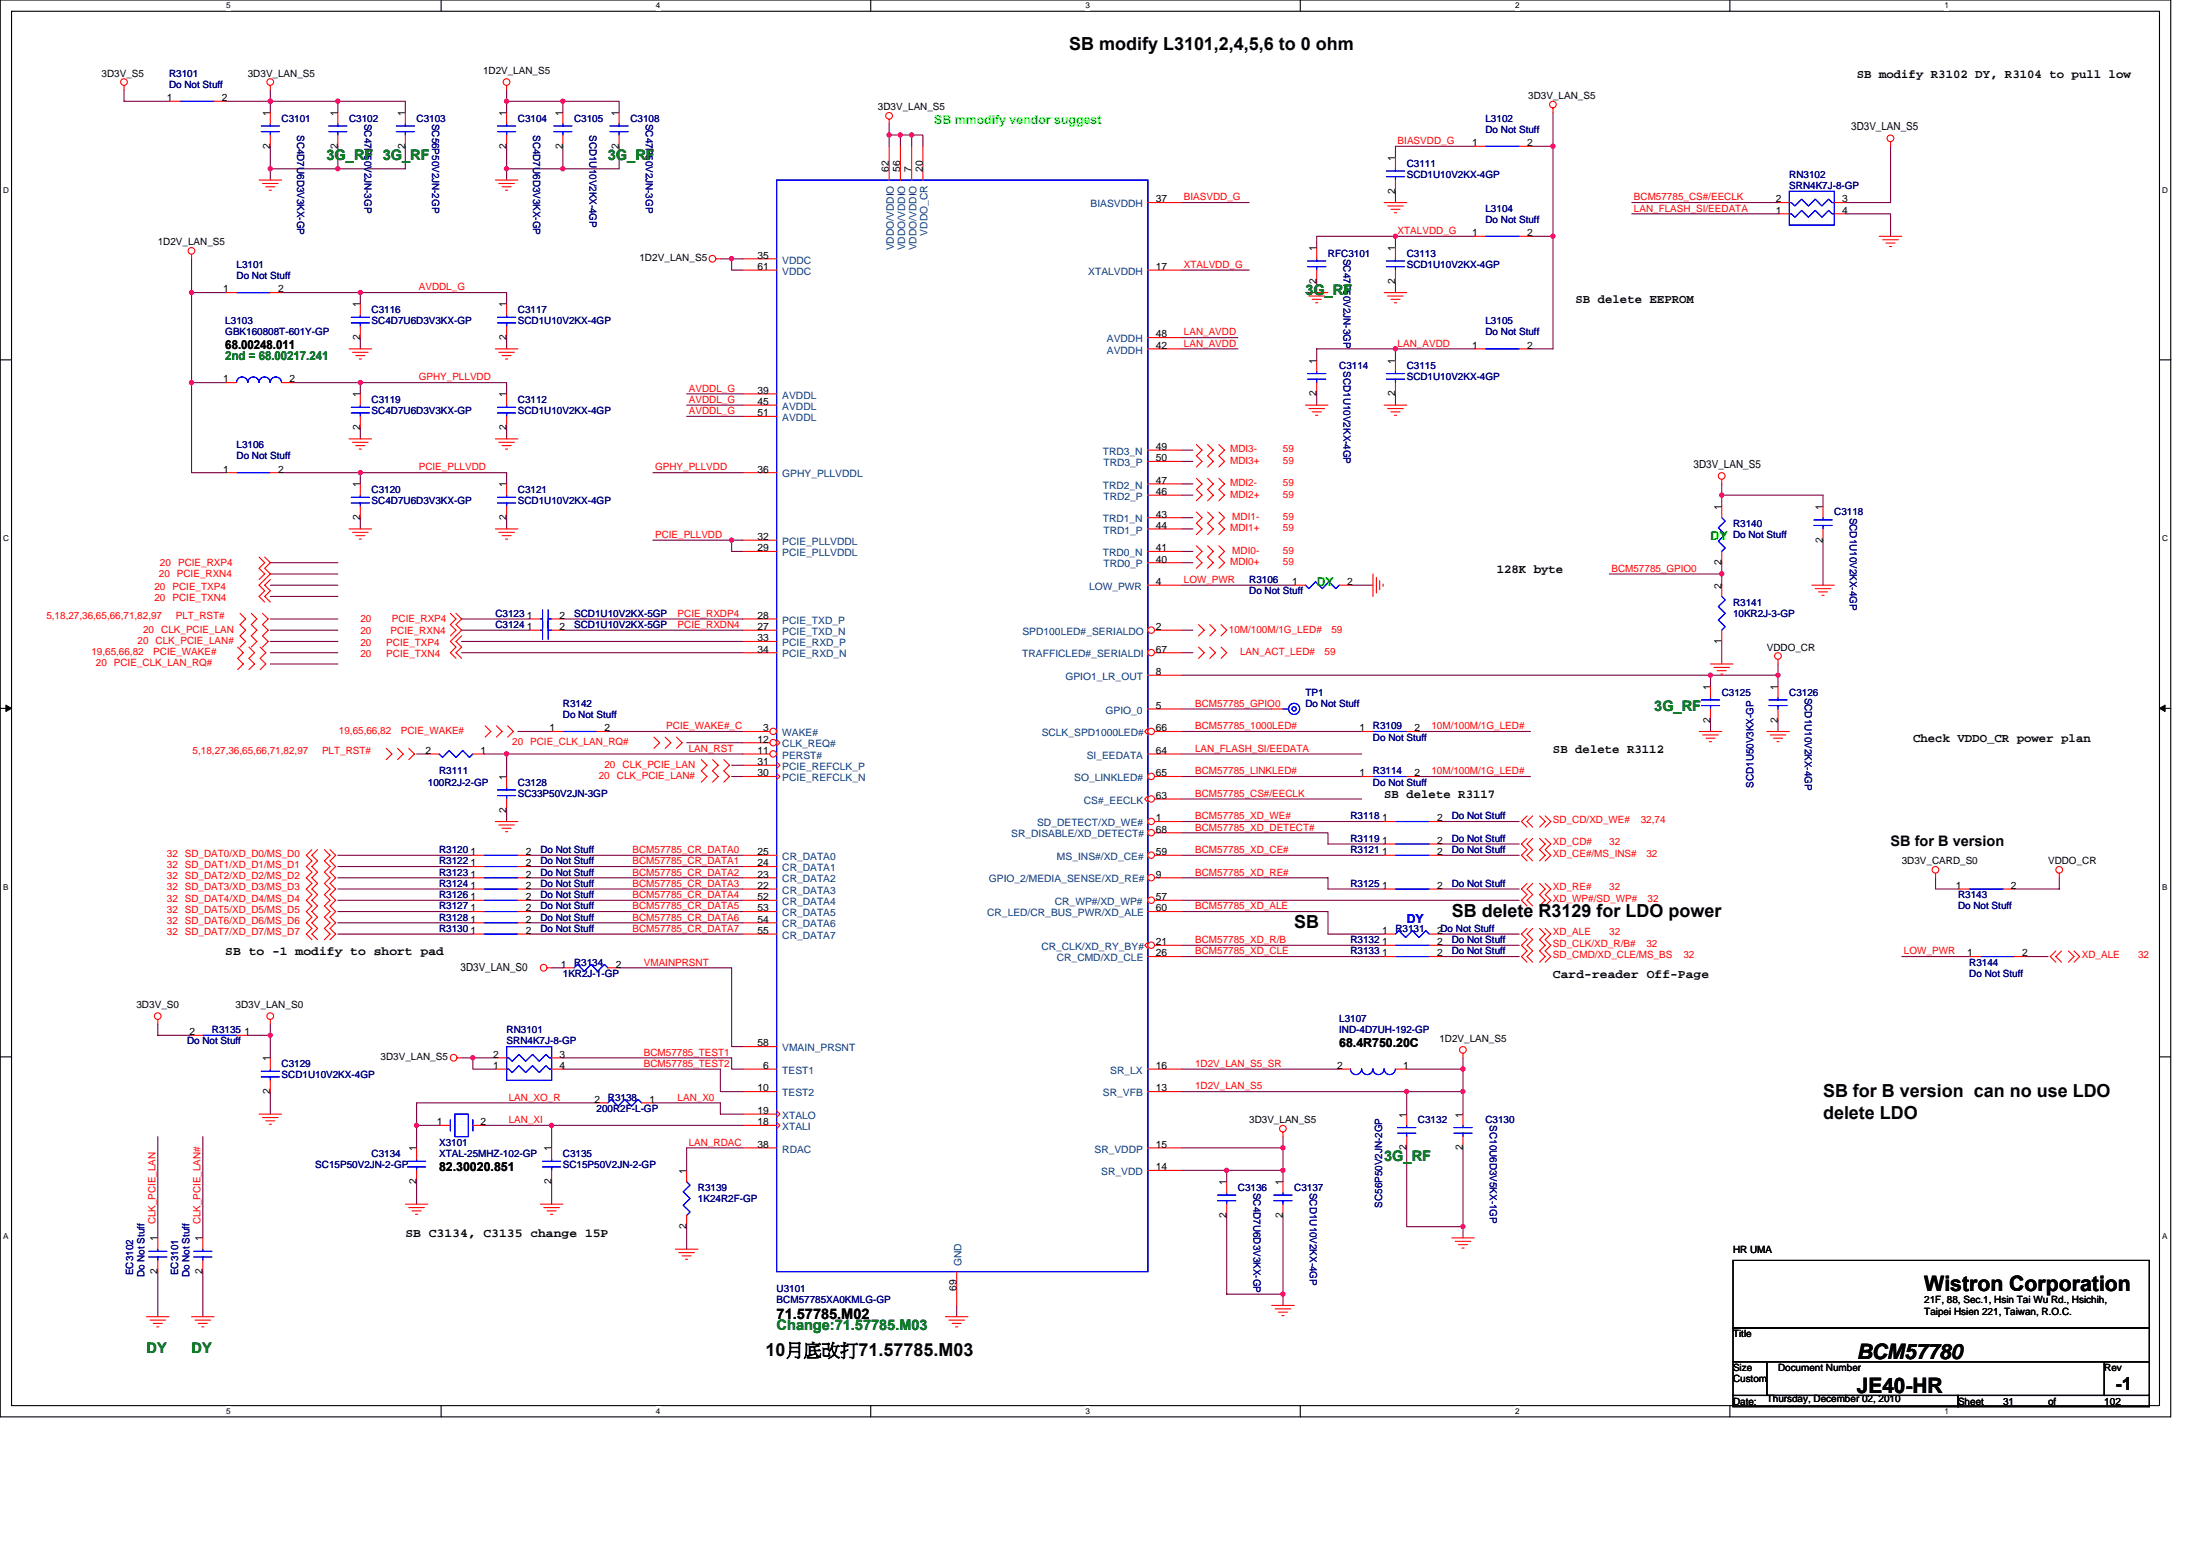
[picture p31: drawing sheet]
<svg xmlns="http://www.w3.org/2000/svg" width="297mm" height="210mm" viewBox="0 0 297 210" stroke-linecap="round" stroke-linejoin="round" font-family="sans-serif">
<defs><g id="words">
<g font-size="2.9">
<text x="260.6" y="174.9">Wistron Corporation</text>
<text x="251.5" y="184">BCM57780</text>
<text x="251.5" y="188.6">JE40-HR</text>
</g>
<g font-size="2.4">
<text x="144.8" y="6.8">SB modify L3101,2,4,5,6 to 0 ohm</text>
<text x="175.3" y="125.7">SB</text>
<text x="196.6" y="124.2">SB delete R3129 for LDO power</text>
<text x="246.9" y="148.6">SB for B version can no use LDO</text>
<text x="246.9" y="151.5">delete LDO</text>
<text x="103.7" y="183.6">10月底改打71.57785.M03</text>
<text x="286.6" y="188.2">-1</text>
</g>
<g font-size="2" fill="#008000">
<text x="44.2" y="21.7">3G_RF 3G_RF</text>
<text x="82.3" y="21.7">3G_RF</text>
<text x="176.8" y="39.9">3G_RF</text>
<text x="224.1" y="96.3">3G_RF</text>
<text x="187.5" y="157.3">3G_RF</text>
<text x="19.9" y="183.2">DY</text>
<text x="25.9" y="183.2">DY</text>
<text x="105.2" y="180.1">Change:71.57785.M03</text>
</g>
<g font-size="2">
<text x="256.1" y="114.6">SB for B version</text>
<text x="105.2" y="178.6">71.57785.M02</text>
</g>
<g font-size="1.7">
<text x="251.5" y="10.5">SB modify R3102 DY, R3104 to pull low</text>
<text x="213.4" y="41">SB delete EEPROM</text>
<text x="30.5" y="47.3">68.00248.011</text>
<text x="202.7" y="77.6">128K byte</text>
<text x="210.4" y="102">SB delete R3112</text>
<text x="259.1" y="100.4">Check VDDO_CR power plan</text>
<text x="187.5" y="108.1">SB delete R3117</text>
<text x="30.5" y="129.4">SB to -1 modify to short pad</text>
<text x="210.4" y="132.4">Card-reader Off-Page</text>
<text x="181.4" y="141.8">68.4R750.20C</text>
<text x="59.5" y="158.5">82.30020.851</text>
<text x="54.9" y="167.5">SB C3134, C3135 change 15P</text>
</g>
<g font-size="1.7" fill="#0f0">
<text x="126.5" y="16.8">SB mmodify vendor suggest</text>
<text x="231.7" y="73.2">DY</text>
<text x="178.3" y="79.3">DY</text>
</g>
<text font-size="1.7" fill="#008000" x="30.5" y="48.8">2nd = 68.00217.241</text>
<text font-size="1.7" fill="#00f" x="190.5" y="125">DY</text>
<g font-size="1.5">
<text x="250.7" y="17.7">3D3V_LAN_S5</text>
<text x="229.4" y="63.4">3D3V_LAN_S5</text>
<text x="62.4" y="131.5">3D3V_LAN_S0</text>
</g>
<g font-size="1.4">
<text x="13.8" y="10.4">3D3V_S5</text>
<text x="33.6" y="10.4">3D3V_LAN_S5</text>
<text x="65.4" y="10.1">1D2V_LAN_S5</text>
<text x="22.6" y="13.7">1</text>
<text x="30.1" y="13.7">2</text>
<text x="36.6" y="15.7" transform="rotate(-90 36.6 15.7)">1</text>
<text x="45.7" y="15.7" transform="rotate(-90 45.7 15.7)">1</text>
<text x="54.9" y="15.7" transform="rotate(-90 54.9 15.7)">1</text>
<text x="68.6" y="15.7" transform="rotate(-90 68.6 15.7)">1</text>
<text x="76.2" y="15.7" transform="rotate(-90 76.2 15.7)">1</text>
<text x="83.8" y="15.7" transform="rotate(-90 83.8 15.7)">1</text>
<text x="118.9" y="14.9">3D3V_LAN_S5</text>
<text x="207" y="13.4">3D3V_LAN_S5</text>
<text x="36.6" y="20.1" transform="rotate(-90 36.6 20.1)">2</text>
<text x="45.7" y="20.1" transform="rotate(-90 45.7 20.1)">2</text>
<text x="54.9" y="20.1" transform="rotate(-90 54.9 20.1)">2</text>
<text x="68.6" y="20.1" transform="rotate(-90 68.6 20.1)">2</text>
<text x="76.2" y="20.1" transform="rotate(-90 76.2 20.1)">2</text>
<text x="83.8" y="20.1" transform="rotate(-90 83.8 20.1)">2</text>
<text x="120.4" y="23.3" transform="rotate(-90 120.4 23.3)">62</text>
<text x="121.9" y="23.3" transform="rotate(-90 121.9 23.3)">56</text>
<text x="123.5" y="23.3" transform="rotate(-90 123.5 23.3)">7</text>
<text x="125" y="23.3" transform="rotate(-90 125 23.3)">20</text>
<text x="189" y="21.8" transform="rotate(-90 189 21.8)">1</text>
<text x="199.4" y="19.8">1</text>
<text x="206.8" y="19.8">2</text>
<text x="156.5" y="27.4">37</text>
<text x="189" y="26.2" transform="rotate(-90 189 26.2)">2</text>
<text x="240.5" y="28.9">1</text>
<text x="240.5" y="27.4">2</text>
<text x="249.5" y="27.4">3</text>
<text x="249.5" y="28.9">4</text>
<text x="21.4" y="33.2">1D2V_LAN_S5</text>
<text x="86.6" y="35.4">1D2V_LAN_S5</text>
<text x="102.6" y="35">35</text>
<text x="178.3" y="34" transform="rotate(-90 178.3 34)">1</text>
<text x="189" y="34" transform="rotate(-90 189 34)">1</text>
<text x="199.4" y="32">1</text>
<text x="206.8" y="32">2</text>
<text x="30.2" y="39.6">1</text>
<text x="37.7" y="39.6">2</text>
<text x="48.8" y="41.6" transform="rotate(-90 48.8 41.6)">1</text>
<text x="68.6" y="41.6" transform="rotate(-90 68.6 41.6)">1</text>
<text x="102.6" y="36.6">61</text>
<text x="156.5" y="36.6">17</text>
<text x="178.3" y="38.4" transform="rotate(-90 178.3 38.4)">2</text>
<text x="189" y="38.4" transform="rotate(-90 189 38.4)">2</text>
<text x="48.8" y="46" transform="rotate(-90 48.8 46)">2</text>
<text x="68.6" y="46" transform="rotate(-90 68.6 46)">2</text>
<text x="156.5" y="47.2">42</text>
<text x="156.5" y="45.7">48</text>
<text x="199.4" y="47.2">1</text>
<text x="206.8" y="47.2">2</text>
<text x="30.2" y="51.8">1</text>
<text x="39.2" y="51.8">2</text>
<text x="48.8" y="53.8" transform="rotate(-90 48.8 53.8)">1</text>
<text x="68.6" y="53.8" transform="rotate(-90 68.6 53.8)">1</text>
<text x="102.6" y="53.3">39</text>
<text x="178.3" y="53.7" transform="rotate(-90 178.3 53.7)">2</text>
<text x="178.3" y="49.2" transform="rotate(-90 178.3 49.2)">1</text>
<text x="189" y="53.7" transform="rotate(-90 189 53.7)">2</text>
<text x="189" y="49.2" transform="rotate(-90 189 49.2)">1</text>
<text x="48.8" y="58.2" transform="rotate(-90 48.8 58.2)">2</text>
<text x="68.6" y="58.2" transform="rotate(-90 68.6 58.2)">2</text>
<text x="102.6" y="56.4">51</text>
<text x="102.6" y="54.8">45</text>
<text x="30.2" y="64">1</text>
<text x="37.7" y="64">2</text>
<text x="48.8" y="66" transform="rotate(-90 48.8 66)">1</text>
<text x="68.6" y="66" transform="rotate(-90 68.6 66)">1</text>
<text x="102.6" y="64">36</text>
<text x="156.5" y="62.5">50</text>
<text x="156.5" y="60.9">49</text>
<text x="156.5" y="65.5">47</text>
<text x="48.8" y="70.4" transform="rotate(-90 48.8 70.4)">2</text>
<text x="68.6" y="70.4" transform="rotate(-90 68.6 70.4)">2</text>
<text x="156.5" y="67">46</text>
<text x="156.5" y="71.6">44</text>
<text x="156.5" y="70.1">43</text>
<text x="233.2" y="69" transform="rotate(-90 233.2 69)">1</text>
<text x="246.9" y="69" transform="rotate(-90 246.9 69)">1</text>
<text x="102.6" y="73.1">32</text>
<text x="102.6" y="74.7">29</text>
<text x="156.5" y="76.2">40</text>
<text x="156.5" y="74.7">41</text>
<text x="233.2" y="76.5" transform="rotate(-90 233.2 76.5)">2</text>
<text x="246.9" y="73.5" transform="rotate(-90 246.9 73.5)">2</text>
<text x="71.4" y="83.8">1</text>
<text x="75.8" y="83.8">2</text>
<text x="102.6" y="83.8">28</text>
<text x="156.5" y="79.2">4</text>
<text x="175" y="79.2">1</text>
<text x="182.5" y="79.2">2</text>
<text x="233.2" y="79.7" transform="rotate(-90 233.2 79.7)">2</text>
<text x="71.4" y="85.3">1</text>
<text x="75.8" y="85.3">2</text>
<text x="102.6" y="85.3">27</text>
<text x="102.6" y="86.8">33</text>
<text x="102.6" y="88.4">34</text>
<text x="156.5" y="85.3">2</text>
<text x="156.5" y="88.4">67</text>
<text x="233.2" y="87.2" transform="rotate(-90 233.2 87.2)">1</text>
<text x="239.3" y="88.1">VDDO_CR</text>
<text x="156.5" y="91.4">8</text>
<text x="156.5" y="96">5</text>
<text x="231.7" y="93.4" transform="rotate(-90 231.7 93.4)">1</text>
<text x="240.8" y="93.4" transform="rotate(-90 240.8 93.4)">1</text>
<text x="74.4" y="99">1</text>
<text x="81.9" y="99">2</text>
<text x="102.6" y="100.6">12</text>
<text x="103.4" y="99">3</text>
<text x="156.5" y="99">66</text>
<text x="184.1" y="99">1</text>
<text x="191.6" y="99">2</text>
<text x="231.7" y="97.9" transform="rotate(-90 231.7 97.9)">2</text>
<text x="240.8" y="97.9" transform="rotate(-90 240.8 97.9)">2</text>
<text x="57.7" y="102.1">2</text>
<text x="65.1" y="102.1">1</text>
<text x="68.6" y="105.6" transform="rotate(-90 68.6 105.6)">1</text>
<text x="102.6" y="103.6">31</text>
<text x="102.6" y="105.1">30</text>
<text x="102.6" y="102.1">11</text>
<text x="156.5" y="105.1">65</text>
<text x="156.5" y="102.1">64</text>
<text x="184.1" y="105.1">1</text>
<text x="191.6" y="105.1">2</text>
<text x="68.6" y="110" transform="rotate(-90 68.6 110)">2</text>
<text x="156.5" y="112.8">68</text>
<text x="156.5" y="111.2">1</text>
<text x="156.5" y="108.2">63</text>
<text x="187.2" y="111.2">1</text>
<text x="194.6" y="111.2">2</text>
<text x="63.8" y="115.8">1</text>
<text x="63.8" y="118.9">1</text>
<text x="63.8" y="117.3">1</text>
<text x="71.2" y="115.8">2</text>
<text x="71.2" y="118.9">2</text>
<text x="71.2" y="117.3">2</text>
<text x="102.6" y="115.8">25</text>
<text x="102.6" y="117.3">24</text>
<text x="102.6" y="118.9">23</text>
<text x="156.5" y="118.9">9</text>
<text x="156.5" y="115.8">59</text>
<text x="187.2" y="114.3">1</text>
<text x="187.2" y="115.8">1</text>
<text x="194.6" y="114.3">2</text>
<text x="194.6" y="115.8">2</text>
<text x="257.6" y="117.1">3D3V_CARD_S0</text>
<text x="277.4" y="117.1">VDDO_CR</text>
<text x="63.8" y="120.4">1</text>
<text x="63.8" y="124.9">1</text>
<text x="63.8" y="123.4">1</text>
<text x="63.8" y="121.9">1</text>
<text x="71.2" y="120.4">2</text>
<text x="71.2" y="124.9">2</text>
<text x="71.2" y="123.4">2</text>
<text x="71.2" y="121.9">2</text>
<text x="102.6" y="120.4">22</text>
<text x="102.6" y="121.9">52</text>
<text x="102.6" y="123.4">53</text>
<text x="102.6" y="124.9">54</text>
<text x="156.5" y="121.9">57</text>
<text x="156.5" y="123.4">60</text>
<text x="187.2" y="120.4">1</text>
<text x="194.6" y="120.4">2</text>
<text x="264.9" y="120.4">1</text>
<text x="272.4" y="120.4">2</text>
<text x="63.8" y="126.5">1</text>
<text x="71.2" y="126.5">2</text>
<text x="75.9" y="131">1</text>
<text x="83.4" y="131">2</text>
<text x="102.6" y="126.5">55</text>
<text x="156.5" y="129.5">26</text>
<text x="156.5" y="128">21</text>
<text x="187.2" y="128">1</text>
<text x="187.2" y="126.5">1</text>
<text x="187.2" y="129.5">1</text>
<text x="194.6" y="128">2</text>
<text x="194.6" y="126.5">2Do Not Stuff</text>
<text x="194.6" y="129.5">2</text>
<text x="266.4" y="129.5">1</text>
<text x="273.9" y="129.5">2</text>
<text x="18.5" y="136.6">3D3V_S0</text>
<text x="31.9" y="136.6">3D3V_LAN_S0</text>
<text x="25.7" y="140.2">2</text>
<text x="33.1" y="140.2">1</text>
<text x="36.6" y="143.7" transform="rotate(-90 36.6 143.7)">1</text>
<text x="51.6" y="143.6">3D3V_LAN_S5</text>
<text x="66.8" y="143.2">2</text>
<text x="75.8" y="143.2">3</text>
<text x="102.6" y="141.7">58</text>
<text x="195" y="141.1">1D2V_LAN_S5</text>
<text x="36.6" y="148.1" transform="rotate(-90 36.6 148.1)">2</text>
<text x="66.8" y="144.8">1</text>
<text x="75.8" y="144.8">4</text>
<text x="80.5" y="149.3">2</text>
<text x="88" y="149.3">1</text>
<text x="102.6" y="147.8">10</text>
<text x="103.4" y="144.8">6</text>
<text x="156.5" y="147.8">13</text>
<text x="156.5" y="144.8">16</text>
<text x="181.1" y="144.8">2</text>
<text x="190.1" y="144.8">1</text>
<text x="56.4" y="155.9" transform="rotate(-90 56.4 155.9)">1</text>
<text x="59.2" y="152.4">1</text>
<text x="65.1" y="152.4">2</text>
<text x="74.7" y="155.9" transform="rotate(-90 74.7 155.9)">1</text>
<text x="102.6" y="155.4">38</text>
<text x="102.6" y="152.4">18</text>
<text x="102.6" y="150.9">19</text>
<text x="156.5" y="155.4">15</text>
<text x="169.2" y="152.1">3D3V_LAN_S5</text>
<text x="190.5" y="155.8" transform="rotate(-90 190.5 155.8)">2</text>
<text x="190.5" y="151.3" transform="rotate(-90 190.5 151.3)">1</text>
<text x="198.1" y="155.8" transform="rotate(-90 198.1 155.8)">2</text>
<text x="198.1" y="151.3" transform="rotate(-90 198.1 151.3)">1</text>
<text x="56.4" y="160.3" transform="rotate(-90 56.4 160.3)">2</text>
<text x="74.7" y="160.3" transform="rotate(-90 74.7 160.3)">2</text>
<text x="93" y="159" transform="rotate(-90 93 159)">1</text>
<text x="156.5" y="158.5">14</text>
<text x="166.1" y="160.5" transform="rotate(-90 166.1 160.5)">1</text>
<text x="173.8" y="160.5" transform="rotate(-90 173.8 160.5)">1</text>
<text x="93" y="166.4" transform="rotate(-90 93 166.4)">2</text>
<text x="166.1" y="164.9" transform="rotate(-90 166.1 164.9)">2</text>
<text x="173.8" y="164.9" transform="rotate(-90 173.8 164.9)">2</text>
<text x="21.4" y="172.5" transform="rotate(-90 21.4 172.5)">2</text>
<text x="21.4" y="168.1" transform="rotate(-90 21.4 168.1)">1</text>
<text x="27.4" y="172.5" transform="rotate(-90 27.4 172.5)">2</text>
<text x="27.4" y="168.1" transform="rotate(-90 27.4 168.1)">1</text>
<text x="234.7" y="169.6">HR UMA</text>
<text x="129.6" y="174.8" transform="rotate(-90 129.6 174.8)">69</text>
<text x="260.6" y="176.5">21F, 88, Sec.1, Hsin Tai Wu Rd., Hsichih,</text>
<text x="260.6" y="178.1">Taipei Hsien 221, Taiwan, R.O.C.</text>
<text x="234.7" y="181.1">Title</text>
<text x="234.7" y="185.6">Size</text>
<text x="240.8" y="185.6">Document Number</text>
<text x="285" y="185.6">Rev</text>
<text x="234.7" y="190.2">Date:</text>
<text x="234.7" y="187.2">Custom</text>
<text x="239.3" y="189.9">Thursday, December 02, 2010</text>
<text x="265.2" y="190.2">Sheet</text>
<text x="271.3" y="190.2">31</text>
<text x="277.4" y="190.2">of</text>
<text x="285" y="190.2">102</text>
</g>
<g font-size="1.4" fill="#000080">
<text x="22.9" y="10.4">R3101</text>
<text x="22.9" y="11.9">Do Not Stuff</text>
<text x="38.1" y="16.5">C3101</text>
<text x="47.3" y="16.5">C3102</text>
<text x="49.4" y="16.8" transform="rotate(90 49.4 16.8)">SC47P50V2JN-3GP</text>
<text x="56.4" y="16.5">C3103</text>
<text x="58.5" y="16.8" transform="rotate(90 58.5 16.8)">SC56P50V2JN-2GP</text>
<text x="70.1" y="16.5">C3104</text>
<text x="77.8" y="16.5">C3105</text>
<text x="85.4" y="16.5">C3108</text>
<text x="87.5" y="16.8" transform="rotate(90 87.5 16.8)">SC47P50V2JN-3GP</text>
<text x="201.2" y="16.5">L3102</text>
<text x="201.2" y="18">Do Not Stuff</text>
<text x="40.2" y="18.3" transform="rotate(90 40.2 18.3)">SC4D7U6D3V3KX-GP</text>
<text x="72.2" y="18.3" transform="rotate(90 72.2 18.3)">SC4D7U6D3V3KX-GP</text>
<text x="79.9" y="18.3" transform="rotate(90 79.9 18.3)">SCD1U10V2KX-4GP</text>
<text x="190.5" y="22.6">C3111</text>
<text x="190.5" y="24.1">SCD1U10V2KX-4GP</text>
<text x="201.2" y="28.7">L3104</text>
<text x="242.4" y="24.1">RN3102</text>
<text x="242.4" y="25.6">SRN4K7J-8-GP</text>
<text x="179.9" y="34.8">RFC3101</text>
<text x="182" y="35.1" transform="rotate(90 182 35.1)">SC47P50V2JN-3GP</text>
<text x="190.5" y="34.8">C3113</text>
<text x="201.2" y="30.2">Do Not Stuff</text>
<text x="32" y="36.3">L3101</text>
<text x="32" y="37.8">Do Not Stuff</text>
<text x="190.5" y="36.3">SCD1U10V2KX-4GP</text>
<text x="30.5" y="43.9">L3103</text>
<text x="30.5" y="45.4">GBK160808T-601Y-GP</text>
<text x="50.3" y="42.4">C3116</text>
<text x="50.3" y="43.9">SC4D7U6D3V3KX-GP</text>
<text x="70.1" y="42.4">C3117</text>
<text x="70.1" y="43.9">SCD1U10V2KX-4GP</text>
<text x="201.2" y="43.9">L3105</text>
<text x="201.2" y="45.4">Do Not Stuff</text>
<text x="181.4" y="50">C3114</text>
<text x="182" y="50.3" transform="rotate(90 182 50.3)">SCD1U10V2KX-4GP</text>
<text x="190.5" y="50">C3115</text>
<text x="190.5" y="51.5">SCD1U10V2KX-4GP</text>
<text x="50.3" y="54.6">C3119</text>
<text x="50.3" y="56.1">SC4D7U6D3V3KX-GP</text>
<text x="70.1" y="54.6">C3112</text>
<text x="70.1" y="56.1">SCD1U10V2KX-4GP</text>
<text x="32" y="60.7">L3106</text>
<text x="32" y="62.2">Do Not Stuff</text>
<text x="50.3" y="66.8">C3120</text>
<text x="50.3" y="68.3">SC4D7U6D3V3KX-GP</text>
<text x="70.1" y="66.8">C3121</text>
<text x="70.1" y="68.3">SCD1U10V2KX-4GP</text>
<text x="234.7" y="71.3">R3140</text>
<text x="248.5" y="69.8">C3118</text>
<text x="250.5" y="70.1" transform="rotate(90 250.5 70.1)">SCD1U10V2KX-4GP</text>
<text x="234.7" y="72.9">Do Not Stuff</text>
<text x="67.1" y="83.5">C3123</text>
<text x="77.8" y="83.5">SCD1U10V2KX-5GP</text>
<text x="169.2" y="79">R3106</text>
<text x="169.2" y="80.5">Do Not Stuff</text>
<text x="234.7" y="82">R3141</text>
<text x="234.7" y="83.5">10KR2J-3-GP</text>
<text x="67.1" y="85">C3124</text>
<text x="77.8" y="85">SCD1U10V2KX-5GP</text>
<text x="76.2" y="95.7">R3142</text>
<text x="176.8" y="94.2">TP1</text>
<text x="176.8" y="95.7">Do Not Stuff</text>
<text x="233.2" y="94.2">C3125</text>
<text x="242.4" y="94.2">C3126</text>
<text x="244.5" y="94.5" transform="rotate(90 244.5 94.5)">SCD1U10V2KX-4GP</text>
<text x="76.2" y="97.2">Do Not Stuff</text>
<text x="186" y="98.8">R3109</text>
<text x="186" y="100.3">Do Not Stuff</text>
<text x="58" y="106.4">100R2J-2-GP</text>
<text x="59.5" y="104.9">R3111</text>
<text x="70.1" y="106.4">C3128</text>
<text x="70.1" y="107.9">SC33P50V2JN-3GP</text>
<text x="186" y="104.9">R3114</text>
<text x="186" y="106.4">Do Not Stuff</text>
<text x="237.5" y="106.7" transform="rotate(-90 237.5 106.7)">SCD1U50V3KX-GP</text>
<text x="182.9" y="111">R3118</text>
<text x="196.6" y="111">Do Not Stuff</text>
<text x="59.5" y="115.5">R3120</text>
<text x="59.5" y="118.6">R3123</text>
<text x="59.5" y="117.1">R3122</text>
<text x="73.2" y="115.5">Do Not Stuff</text>
<text x="73.2" y="118.6">Do Not Stuff</text>
<text x="73.2" y="117.1">Do Not Stuff</text>
<text x="182.9" y="114">R3119</text>
<text x="182.9" y="115.5">R3121</text>
<text x="196.6" y="114">Do Not Stuff</text>
<text x="196.6" y="115.5">Do Not Stuff</text>
<text x="59.5" y="120.1">R3124</text>
<text x="59.5" y="124.7">R3128</text>
<text x="59.5" y="123.1">R3127</text>
<text x="59.5" y="121.6">R3126</text>
<text x="73.2" y="120.1">Do Not Stuff</text>
<text x="73.2" y="124.7">Do Not Stuff</text>
<text x="73.2" y="123.1">Do Not Stuff</text>
<text x="73.2" y="121.6">Do Not Stuff</text>
<text x="182.9" y="120.1">R3125</text>
<text x="196.6" y="120.1">Do Not Stuff</text>
<text x="265.2" y="121.6">R3143</text>
<text x="265.2" y="123.1">Do Not Stuff</text>
<text x="59.5" y="126.2">R3130</text>
<text x="73.2" y="126.2">Do Not Stuff</text>
<text x="77.8" y="130.8">R3134</text>
<text x="182.9" y="127.7">R3132</text>
<text x="182.9" y="129.2">R3133</text>
<text x="189" y="126.2">R3131</text>
<text x="196.6" y="127.7">Do Not Stuff</text>
<text x="196.6" y="129.2">Do Not Stuff</text>
<text x="266.7" y="130.8">R3144</text>
<text x="76.2" y="132.3">1KR2J-1-GP</text>
<text x="266.7" y="132.3">Do Not Stuff</text>
<text x="25.3" y="141.4">Do Not Stuff</text>
<text x="28.7" y="139.9">R3135</text>
<text x="68.6" y="139.9">RN3101</text>
<text x="68.6" y="141.4">SRN4K7J-8-GP</text>
<text x="181.4" y="138.4">L3107</text>
<text x="181.4" y="139.9">IND-4D7UH-192-GP</text>
<text x="38.1" y="144.5">C3129</text>
<text x="38.1" y="146">SCD1U10V2KX-4GP</text>
<text x="82.3" y="149.1">R3138</text>
<text x="59.5" y="155.2">X3101</text>
<text x="80.8" y="150.6">200R2F-L-GP</text>
<text x="192.1" y="152.1">C3132</text>
<text x="201.2" y="152.1">C3130</text>
<text x="201.8" y="152.4" transform="rotate(90 201.8 152.4)">SC10U6D3V5KX-1GP</text>
<text x="42.7" y="158.2">SC15P50V2JN-2-GP</text>
<text x="50.3" y="156.7">C3134</text>
<text x="59.5" y="156.7">XTAL-25MHZ-102-GP</text>
<text x="76.2" y="156.7">C3135</text>
<text x="76.2" y="158.2">SC15P50V2JN-2-GP</text>
<text x="94.5" y="161.2">R3139</text>
<text x="167.7" y="161.2">C3136</text>
<text x="169.8" y="161.5" transform="rotate(90 169.8 161.5)">SC4D7U6D3V3KX-GP</text>
<text x="175.3" y="161.2">C3137</text>
<text x="177.4" y="161.5" transform="rotate(90 177.4 161.5)">SCD1U10V2KX-4GP</text>
<text x="94.5" y="162.8">1K24R2F-GP</text>
<text x="187.2" y="163.5" transform="rotate(-90 187.2 163.5)">SC56P50V2JN-2GP</text>
<text x="18.1" y="172.7" transform="rotate(-90 18.1 172.7)">EC3102</text>
<text x="19.6" y="173" transform="rotate(-90 19.6 173)">Do Not Stuff</text>
<text x="24.1" y="172.7" transform="rotate(-90 24.1 172.7)">EC3101</text>
<text x="25.7" y="173" transform="rotate(-90 25.7 173)">Do Not Stuff</text>
<text x="105.2" y="175">U3101</text>
<text x="105.2" y="176.5">BCM57785XA0KMLG-GP</text>
</g>
<g font-size="1.4" fill="#f00">
<text x="189.3" y="19.5">BIASVDD_G</text>
<text x="160.4" y="27.1">BIASVDD_G</text>
<text x="221.3" y="28.7">LAN_FLASH_SI/EEDATA</text>
<text x="221.3" y="27.1">BCM57785_CS#/EECLK</text>
<text x="189.3" y="31.7">XTALVDD_G</text>
<text x="56.7" y="39.3">AVDDL_G</text>
<text x="160.4" y="36.3">XTALVDD_G</text>
<text x="160.4" y="45.4">LAN_AVDD</text>
<text x="160.4" y="46.9">LAN_AVDD</text>
<text x="189.3" y="46.9">LAN_AVDD</text>
<text x="56.7" y="51.5">GPHY_PLLVDD</text>
<text x="93.3" y="53">AVDDL_G</text>
<text x="93.3" y="54.6">AVDDL_G</text>
<text x="93.3" y="56.1">AVDDL_G</text>
<text x="56.7" y="63.7">PCIE_PLLVDD</text>
<text x="88.7" y="63.7">GPHY_PLLVDD</text>
<text x="166.6" y="65.8">MDI2-</text>
<text x="166.6" y="61.3">MDI3-</text>
<text x="166.6" y="62.8">MDI3+</text>
<text x="173.8" y="65.8">59</text>
<text x="173.8" y="61.3">59</text>
<text x="173.8" y="62.8">59</text>
<text x="166.6" y="71.9">MDI1+</text>
<text x="166.6" y="67.4">MDI2+</text>
<text x="166.9" y="70.4">MDI1-</text>
<text x="173.8" y="71.9">59</text>
<text x="173.8" y="67.4">59</text>
<text x="173.8" y="70.4">59</text>
<text x="21.7" y="76.7">20</text>
<text x="24.1" y="76.7">PCIE_RXP4</text>
<text x="88.7" y="72.9">PCIE_PLLVDD</text>
<text x="166.6" y="76.5">MDI0+</text>
<text x="166.9" y="75">MDI0-</text>
<text x="173.8" y="76.5">59</text>
<text x="173.8" y="75">59</text>
<text x="218.3" y="77.4">BCM57785_GPIO0</text>
<text x="6.3" y="83.8">5,18,27,36,65,66,71,82,97</text>
<text x="20.9" y="81.4">20</text>
<text x="20.9" y="79.9">20</text>
<text x="21.5" y="78.2">20 PCIE_RXN4</text>
<text x="23.4" y="81.4">PCIE_TXN4</text>
<text x="23.4" y="79.9">PCIE_TXP4</text>
<text x="23.8" y="83.8">PLT_RST#</text>
<text x="91.8" y="83.5">PCIE_RXDP4</text>
<text x="160.4" y="79">LOW_PWR</text>
<text x="12.4" y="88.7">19,65,66,82</text>
<text x="18.6" y="87.2">20</text>
<text x="19.4" y="85.7">20</text>
<text x="20.8" y="88.7">PCIE_WAKE#</text>
<text x="21.1" y="87.2">CLK_PCIE_LAN#</text>
<text x="21.8" y="85.7">CLK_PCIE_LAN</text>
<text x="48.8" y="87.5">20</text>
<text x="48.8" y="89">20</text>
<text x="48.8" y="85.8">20</text>
<text x="48.8" y="84.3">20</text>
<text x="52.3" y="87.5">PCIE_TXP4</text>
<text x="52.3" y="89">PCIE_TXN4</text>
<text x="52.9" y="85.8">PCIE_RXN4</text>
<text x="53.1" y="84.3">PCIE_RXP4</text>
<text x="91.8" y="85">PCIE_RXDN4</text>
<text x="166.5" y="85.7">10M/100M/1G_LED#</text>
<text x="168" y="88.7">LAN_ACT_LED#</text>
<text x="179.4" y="88.7">59</text>
<text x="180.3" y="85.7">59</text>
<text x="13" y="90.2">20 PCIE_CLK_LAN_RQ#</text>
<text x="161.9" y="95.7">BCM57785_GPIO0</text>
<text x="45.9" y="99.4">19,65,66,82</text>
<text x="54.3" y="99.4">PCIE_WAKE#</text>
<text x="69.4" y="100.9">20 PCIE_CLK_LAN_RQ#</text>
<text x="90.3" y="98.8">PCIE_WAKE#_C</text>
<text x="93.3" y="101.8">LAN_RST</text>
<text x="161.9" y="98.8">BCM57785_1000LED#</text>
<text x="161.9" y="101.8">LAN_FLASH_SI/EEDATA</text>
<text x="193.9" y="98.8">10M/100M/1G_LED#</text>
<text x="26.1" y="102.1">5,18,27,36,65,66,71,82,97</text>
<text x="43.6" y="102.1">PLT_RST#</text>
<text x="81.1" y="105.5">20</text>
<text x="81.9" y="103.9">20</text>
<text x="83.6" y="105.5">CLK_PCIE_LAN#</text>
<text x="84.3" y="103.9">CLK_PCIE_LAN</text>
<text x="161.9" y="104.9">BCM57785_LINKLED#</text>
<text x="161.9" y="107.9">BCM57785_CS#/EECLK</text>
<text x="193.9" y="104.9">10M/100M/1G_LED#</text>
<text x="161.9" y="111">BCM57785_XD_WE#</text>
<text x="161.9" y="112.5">BCM57785_XD_DETECT#</text>
<text x="210.4" y="111.4">SD_CD/XD_WE#</text>
<text x="222.2" y="111.4">32,74</text>
<text x="22.6" y="116">32 SD_DAT0/XD_D0/MS_D0</text>
<text x="22.6" y="117.5">32 SD_DAT1/XD_D1/MS_D1</text>
<text x="22.6" y="119">32 SD_DAT2/XD_D2/MS_D2</text>
<text x="85.7" y="115.5">BCM57785_CR_DATA0</text>
<text x="85.7" y="118.6">BCM57785_CR_DATA2</text>
<text x="85.7" y="117.1">BCM57785_CR_DATA1</text>
<text x="161.9" y="115.5">BCM57785_XD_CE#</text>
<text x="161.9" y="118.6">BCM57785_XD_RE#</text>
<text x="210.4" y="116">XD_CE#/MS_INS#</text>
<text x="210.4" y="114.5">XD_CD#</text>
<text x="218" y="114.5">32</text>
<text x="223" y="116">32</text>
<text x="22.6" y="120.6">32 SD_DAT3/XD_D3/MS_D3</text>
<text x="22.6" y="122.1">32 SD_DAT4/XD_D4/MS_D4</text>
<text x="22.6" y="123.6">32 SD_DAT5/XD_D5/MS_D5</text>
<text x="22.6" y="125.1">32 SD_DAT6/XD_D6/MS_D6</text>
<text x="85.7" y="124.7">BCM57785_CR_DATA6</text>
<text x="85.7" y="121.6">BCM57785_CR_DATA4</text>
<text x="85.7" y="123.1">BCM57785_CR_DATA5</text>
<text x="85.7" y="120.1">BCM57785_CR_DATA3</text>
<text x="161.9" y="123.1">BCM57785_XD_ALE</text>
<text x="210.4" y="120.6">XD_RE#</text>
<text x="210.4" y="122.1">XD_WP#/SD_WP#</text>
<text x="218" y="120.6">32</text>
<text x="223.2" y="122.1">32</text>
<text x="22.6" y="126.7">32 SD_DAT7/XD_D7/MS_D7</text>
<text x="85.7" y="126.2">BCM57785_CR_DATA7</text>
<text x="87.2" y="130.8">VMAINPRSNT</text>
<text x="161.9" y="129.2">BCM57785_XD_CLE</text>
<text x="161.9" y="127.7">BCM57785_XD_R/B</text>
<text x="210.4" y="128.2">SD_CLK/XD_R/B#</text>
<text x="210.4" y="126.7">XD_ALE</text>
<text x="210.4" y="129.7">SD_CMD/XD_CLE/MS_BS</text>
<text x="218" y="126.7">32</text>
<text x="223" y="128.2">32</text>
<text x="228" y="129.7">32</text>
<text x="257.9" y="129.2">LOW_PWR</text>
<text x="282" y="129.7">XD_ALE</text>
<text x="289.6" y="129.7">32</text>
<text x="87.2" y="143">BCM57785_TEST1</text>
<text x="68.9" y="149.1">LAN_XO_R</text>
<text x="87.2" y="144.5">BCM57785_TEST2</text>
<text x="91.8" y="149.1">LAN_X0</text>
<text x="161.9" y="147.5">1D2V_LAN_S5</text>
<text x="161.9" y="144.5">1D2V_LAN_S5_SR</text>
<text x="68.9" y="152.1">LAN_XI</text>
<text x="93.3" y="155.2">LAN_RDAC</text>
<text x="21.1" y="165.8" transform="rotate(-90 21.1 165.8)">CLK_PCIE_LAN</text>
<text x="27.2" y="165.8" transform="rotate(-90 27.2 165.8)">CLK_PCIE_LAN#</text>
</g>
<g font-size="1.4" fill="#004080">
<text x="147.7" y="28.1">BIASVDDH</text>
<text x="106" y="35.7">VDDC</text>
<text x="121.1" y="33.9" transform="rotate(-90 121.1 33.9)">VDDO/VDDIO</text>
<text x="122.6" y="33.9" transform="rotate(-90 122.6 33.9)">VDDO/VDDIO</text>
<text x="124.1" y="33.9" transform="rotate(-90 124.1 33.9)">VDDO/VDDIO</text>
<text x="125.6" y="31.9" transform="rotate(-90 125.6 31.9)">VDDO_CR</text>
<text x="106" y="37.2">VDDC</text>
<text x="147.4" y="37.2">XTALVDDH</text>
<text x="149.9" y="47.9">AVDDH</text>
<text x="149.9" y="46.4">AVDDH</text>
<text x="106" y="54">AVDDL</text>
<text x="106" y="57">AVDDL</text>
<text x="106" y="55.5">AVDDL</text>
<text x="106" y="64.6">GPHY_PLLVDDL</text>
<text x="149.4" y="61.6">TRD3_N</text>
<text x="149.5" y="63.1">TRD3_P</text>
<text x="149.4" y="66.2">TRD2_N</text>
<text x="149.4" y="70.7">TRD1_N</text>
<text x="149.5" y="67.7">TRD2_P</text>
<text x="106" y="73.8">PCIE_PLLVDDL</text>
<text x="106" y="75.3">PCIE_PLLVDDL</text>
<text x="149.4" y="75.3">TRD0_N</text>
<text x="149.5" y="72.3">TRD1_P</text>
<text x="149.5" y="76.8">TRD0_P</text>
<text x="147.5" y="79.9">LOW_PWR</text>
<text x="106" y="84.5">PCIE_TXD_P</text>
<text x="106" y="86">PCIE_TXD_N</text>
<text x="106" y="87.5">PCIE_RXD_P</text>
<text x="106" y="89">PCIE_RXD_N</text>
<text x="138.5" y="89">TRAFFICLED#_SERIALDI</text>
<text x="138.5" y="86">SPD100LED#_SERIALDO</text>
<text x="144.3" y="92.1">GPIO1_LR_OUT</text>
<text x="106" y="99.7">WAKE#</text>
<text x="106" y="101.2">CLK_REQ#</text>
<text x="141.1" y="99.7">SCLK_SPD1000LED#</text>
<text x="149.8" y="96.6">GPIO_0</text>
<text x="106" y="104.3">PCIE_REFCLK_P</text>
<text x="106" y="105.8">PCIE_REFCLK_N</text>
<text x="106" y="102.7">PERST#</text>
<text x="145.5" y="105.8">SO_LINKLED#</text>
<text x="147.2" y="102.7">SI_EEDATA</text>
<text x="137" y="113.4">SR_DISABLE/XD_DETECT#</text>
<text x="140.5" y="111.9">SD_DETECT/XD_WE#</text>
<text x="146.8" y="108.8">CS#_EECLK</text>
<text x="106" y="116.5">CR_DATA0</text>
<text x="106" y="118">CR_DATA1</text>
<text x="106" y="119.5">CR_DATA2</text>
<text x="133.9" y="119.5">GPIO_2/MEDIA_SENSE/XD_RE#</text>
<text x="143.2" y="116.5">MS_INS#/XD_CE#</text>
<text x="106" y="121">CR_DATA3</text>
<text x="106" y="122.6">CR_DATA4</text>
<text x="106" y="124.1">CR_DATA5</text>
<text x="106" y="125.6">CR_DATA6</text>
<text x="133.7" y="124.1">CR_LED/CR_BUS_PWR/XD_ALE</text>
<text x="142.9" y="122.6">CR_WP#/XD_WP#</text>
<text x="106" y="127.1">CR_DATA7</text>
<text x="141.1" y="128.7">CR_CLK/XD_RY_BY#</text>
<text x="143.1" y="130.2">CR_CMD/XD_CLE</text>
<text x="106" y="142.4">VMAIN_PRSNT</text>
<text x="106" y="145.4">TEST1</text>
<text x="106" y="148.5">TEST2</text>
<text x="149.4" y="148.5">SR_VFB</text>
<text x="150.4" y="145.4">SR_LX</text>
<text x="106" y="153">XTALI</text>
<text x="106" y="151.5">XTALO</text>
<text x="106" y="156.1">RDAC</text>
<text x="148.2" y="156.1">SR_VDDP</text>
<text x="149.2" y="159.1">SR_VDD</text>
<text x="130.2" y="171.4" transform="rotate(-90 130.2 171.4)">GND</text>
</g>
<g font-size="1.1">
<text x="30.6" y="1.1">5</text>
<text x="88.8" y="1.1">4</text>
<text x="147" y="1.1">3</text>
<text x="205.2" y="1.1">2</text>
<text x="263.4" y="1.1">1</text>
<text x=".4" y="26.1">D</text>
<text x="292.9" y="26.1">D</text>
<text x=".4" y="73.3">C</text>
<text x="292.9" y="73.3">C</text>
<text x=".4" y="120.5">B</text>
<text x="292.9" y="120.5">B</text>
<text x=".4" y="167.7">A</text>
<text x="292.9" y="167.7">A</text>
<text x="30.6" y="191.5">5</text>
<text x="88.8" y="191.5">4</text>
<text x="147" y="191.5">3</text>
<text x="205.2" y="191.5">2</text>
<text x="263.4" y="191.5">1</text>
</g>
</g></defs>
<path d="M0 0h294v191.9h-294zM1.6 1.5h290.9v188.9h-290.9z" fill="none" stroke="#000" stroke-width=".15"/>
<g fill="#fff">
<path d="M30.6 .1h.6v1.3h-.6z"/>
<path d="M30.6 190.5h.6v1.2h-.6z"/>
</g>
<path d="M59.8 0v1.5M59.8 190.4v1.5" fill="none" stroke="#000" stroke-width=".15"/>
<g fill="#fff">
<path d="M88.8 .1h.6v1.3h-.6z"/>
<path d="M88.8 190.5h.6v1.2h-.6z"/>
</g>
<path d="M117.9 0v1.5M117.9 190.4v1.5" fill="none" stroke="#000" stroke-width=".15"/>
<g fill="#fff">
<path d="M147 .1h.6v1.3h-.6z"/>
<path d="M147 190.5h.6v1.2h-.6z"/>
</g>
<path d="M176.1 0v1.5M176.1 190.4v1.5" fill="none" stroke="#000" stroke-width=".15"/>
<g fill="#fff">
<path d="M205.2 .1h.6v1.3h-.6z"/>
<path d="M205.2 190.5h.6v1.2h-.6z"/>
</g>
<path d="M234.3 0v1.5M234.3 190.4v1.5" fill="none" stroke="#000" stroke-width=".15"/>
<g fill="#fff">
<path d="M263.4 .1h.6v1.3h-.6z"/>
<path d="M263.4 190.5h.6v1.2h-.6z"/>
<path d="M.4 25.1h.8v1.3h-.8z"/>
<path d="M292.9 25.1h.8v1.3h-.8z"/>
<path d="M.4 72.3h.8v1.3h-.8z"/>
<path d="M292.9 72.3h.8v1.3h-.8z"/>
</g>
<path d="M0 48.7h1.6M292.5 48.7h1.5" fill="none" stroke="#000" stroke-width=".15"/>
<g fill="#fff">
<path d="M.4 119.5h.7v1.3h-.7z"/>
<path d="M292.9 119.5h.7v1.3h-.7z"/>
</g>
<path d="M0 95.9h1.6M292.5 95.9h1.5" fill="none" stroke="#000" stroke-width=".15"/>
<path d="M.8 95.5l.8 .4-.8 .5zM292.5 95.9l.8-.4v.9z" fill="#000" stroke="#000" stroke-width=".14"/>
<g fill="#fff">
<path d="M.4 166.7h.8v1.3h-.8z"/>
<path d="M292.9 166.7h.7v1.3h-.7z"/>
</g>
<path d="M0 143.1h1.6M292.5 143.1h1.5M234.7 170.7h56.4v9.1h-56.4zM234.7 179.8h56.4v4.6h-56.4zM234.7 184.4h4.6v4.6h-4.6zM234.7 189h30.5v1.5h-30.5zM239.3 184.4h45.7v4.6h-45.7zM265.2 189h25.9v1.5h-25.9zM285 184.4h6.1v4.6h-6.1z" fill="none" stroke="#000" stroke-width=".15"/>
<g fill="none" stroke="#800040" stroke-width=".15">
<path d="M16.8 12.2v1.5h6.1M30.5 13.7h24.4v1.5M36.6 12.2v3M36.6 19.8v4.6M45.8 13.7v1.5M45.8 19.8v3.1M54.9 19.8v3.1h-18.3M68.6 12.2v3M68.6 19.8v4.6M68.6 13.7h7.6M76.2 13.7h7.7v1.5M76.2 13.7v1.5"/>
<path d="M76.2 19.8v3.1M83.9 19.8v3.1h-15.3M120.4 18.3h3.1M120.4 16.8v3M122 18.3v1.5M123.5 18.3h1.5v1.5M123.5 18.3v1.5M199.7 19.8h-10.7v1.5M207.3 19.8h3.1M210.4 15.2v32h-3.1M256.1 19.8v7.6h-6.1M25.9 35.1v28.9h4.6"/>
<path d="M25.9 39.6h4.6M38.1 39.6h30.5v1.5M48.8 39.6v1.5M97.6 35.1h3M99.1 35.1v1.5h1.5M160.1 36.6h9.1M160.1 27.4h9.1M178.3 38.1v1.5M189 25.9v1.5M189 32v1.5M189 38.1v1.5M199.7 32h-21.4v1.5"/>
<path d="M207.3 32h3.1M221 27.4h19.8M221 29h19.8M250 29h6.1v3M25.9 51.8h4.6M39.7 51.8h28.9v1.5M48.8 45.7v1.5M48.8 51.8v1.5M48.8 57.9v1.5M68.6 45.7v1.5M68.6 57.9v1.5M93 53.3h7.6"/>
<path d="M93 54.9h7.6M93 56.4h7.6M160.1 47.2h7.6M160.1 45.7h7.6M178.3 48.8v-1.6h10.7v1.6M178.3 53.3v1.6M189 47.2h10.7M189 53.3v1.6M36.6 76.2h9.2M36.6 77.7h9.2M36.6 79.2h9.2M38.1 64h30.5v1.5"/>
<path d="M48.8 64v1.5M48.8 70.1v1.5M68.6 70.1v1.5M88.4 73.2h12.2M88.4 64h12.2M99.1 73.2v1.5h1.5M160.1 74.7h1.5M160.1 76.2h1.5M160.1 79.2h15.2M160.1 71.6h1.5M160.1 70.1h1.5M160.1 62.5h1.5"/>
<path d="M160.1 61h1.5M160.1 67.1h1.5M160.1 65.5h1.5M182.9 79.2h3.1M218 77.7h15.2M233.2 67.1h13.7v1.5M233.2 65.5v3.1M233.2 76.2v3M246.9 73.2v6M36.6 85.3h9.2M36.6 80.8h9.2M36.6 83.8h9.2"/>
<path d="M36.6 86.9h9.2M36.6 89.9h9.2M36.6 88.4h9.2M62.5 85.3h9.2M62.5 83.8h9.2M62.5 86.9h38.1M62.5 88.4h38.1M70.1 99.1h4.6M76.2 85.3h24.4M76.2 83.8h24.4M82.3 99.1h18.3M160.1 99.1h24.3"/>
<path d="M160.1 85.3h1.5M160.1 91.4h80.7M160.1 88.4h1.5M160.1 96h12.2M192.1 99.1h15.2M231.7 91.4v1.6M231.7 97.5v1.6M233.2 86.9v3M240.8 89.9v3.1M240.8 97.5v1.6M45.8 115.8h18.2M45.8 118.9h18.2"/>
<path d="M45.8 117.3h18.2M56.4 102.1h1.6M65.6 102.1h35M68.6 102.1v3.1M68.6 109.7v1.6M71.7 115.8h28.9M71.7 118.9h28.9M71.7 117.3h28.9M93 100.6h7.6M99.1 105.2h1.5M99.1 103.6h1.5M160.1 112.8h19.8v1.5h7.6"/>
<path d="M160.1 102.1h24.3M160.1 105.2h24.3M160.1 111.3h27.4M160.1 108.2h24.3M160.1 115.8h27.4M160.1 118.9h19.8v1.5h7.6M192.1 105.2h15.2M195.1 111.3h10.7M195.1 115.8h10.7M195.1 114.3h10.7M262.2 118.9v1.5h3M278.9 118.9v1.5h-6.1"/>
<path d="M21.4 138.7v1.5h4.5M36.6 138.7v4.6M45.8 123.4h18.2M45.8 126.5h18.2M45.8 121.9h18.2M45.8 120.4h18.2M45.8 125h18.2M71.7 123.4h28.9M71.7 126.5h28.9M71.7 121.9h28.9M71.7 120.4h28.9M71.7 125h28.9"/>
<path d="M74.7 131.1h1.5M83.9 131.1h15.2v10.6h1.5M160.1 129.5h27.4M160.1 123.4h19.8v3.1h7.6M160.1 128h27.4M160.1 121.9h45.7M195.1 129.5h10.7M195.1 126.5h10.7M195.1 128h10.7M195.1 120.4h10.7M257.6 129.5h9.1M274.4 129.5h3"/>
<path d="M21.4 153.9v13.7M27.5 153.9v13.7M33.6 140.2h3M36.6 147.8v3.1M56.4 152.4h3.1M62.5 143.3h4.6M64 143.3v1.5h3.1M65.6 152.4h35M74.7 152.4v3M76.2 144.8h21.4v3h3M76.2 143.3h22.9v1.5h1.5M80.8 149.4h-24.4v6"/>
<path d="M88.4 149.4h9.2v1.5h3M100.6 155.4h-7.6v3.1M160.1 155.4h13.7M160.1 158.5h13.7M160.1 147.8h38.1M160.1 144.8h21.3M166.2 158.5v1.5M173.8 153.9v6.1M190.5 144.8h7.7M190.5 155.4v10.7h7.7M190.5 147.8v3.1M198.2 143.3v7.6"/>
<path d="M198.2 155.4v12.2M21.4 172.2v6.1M27.5 172.2v6.1M56.4 160v3.1M74.7 160v3.1M93 166.1v3.1M129.6 176.8v1.5M166.2 164.6v10.7h7.6M173.8 164.6v12.2"/>
</g>
<g fill="#f0f" stroke="#f0f" stroke-width=".15">
<circle cx="48.8" cy="51.8" r=".29"/>
<circle cx="210.3" cy="32" r=".29"/>
<circle cx="74.7" cy="152.4" r=".29"/>
<circle cx="56.4" cy="152.4" r=".29"/>
<circle cx="99.1" cy="73.1" r=".29"/>
<circle cx="25.9" cy="51.8" r=".29"/>
<circle cx="25.9" cy="39.6" r=".29"/>
<circle cx="68.6" cy="102.1" r=".29"/>
<circle cx="99.1" cy="35" r=".29"/>
<circle cx="36.6" cy="13.7" r=".29"/>
<circle cx="68.6" cy="22.8" r=".29"/>
<circle cx="76.2" cy="22.8" r=".29"/>
<circle cx="76.2" cy="13.7" r=".29"/>
<circle cx="68.6" cy="13.7" r=".29"/>
<circle cx="173.8" cy="155.4" r=".29"/>
<circle cx="48.8" cy="64" r=".29"/>
<circle cx="45.7" cy="22.8" r=".29"/>
<circle cx="36.6" cy="22.8" r=".29"/>
<circle cx="231.7" cy="91.4" r=".29"/>
<circle cx="240.8" cy="91.4" r=".29"/>
<circle cx="64" cy="143.2" r=".29"/>
<circle cx="45.7" cy="13.7" r=".29"/>
<circle cx="189" cy="47.2" r=".29"/>
<circle cx="173.8" cy="175.2" r=".29"/>
<circle cx="198.1" cy="144.8" r=".29"/>
<circle cx="198.1" cy="147.8" r=".29"/>
<circle cx="190.5" cy="147.8" r=".29"/>
<circle cx="198.1" cy="166.1" r=".29"/>
<circle cx="173.8" cy="158.5" r=".29"/>
<circle cx="166.1" cy="158.5" r=".29"/>
<circle cx="210.3" cy="19.8" r=".29"/>
<circle cx="36.6" cy="140.2" r=".29"/>
<circle cx="233.2" cy="77.7" r=".29"/>
<circle cx="48.8" cy="39.6" r=".29"/>
<circle cx="121.9" cy="18.3" r=".29"/>
<circle cx="120.4" cy="18.3" r=".29"/>
<circle cx="123.5" cy="18.3" r=".29"/>
<circle cx="189" cy="32" r=".29"/>
<circle cx="233.2" cy="67" r=".29"/>
</g>
<g fill="none" stroke="#f00" stroke-width=".15">
<path d="M16.8 11.6v.6M22.9 13.7h1.5M29 13.7h1.5M36.6 11.6v.6M45.8 15.2v1.6M45.8 18.3v1.5M54.9 15.2v1.6M54.9 18.3v1.5M68.6 11.6v.6M68.6 15.2v1.6M68.6 18.3v1.5M76.2 15.2v1.6"/>
<path d="M76.2 18.3v1.5M83.9 15.2v1.6M83.9 18.3v1.5M120.4 16.2v.6M199.7 19.8h1.5M205.8 19.8h1.5M210.4 14.6v.6M256.1 19.2v.6M25.9 34.4v.7M30.5 39.6h1.5M35.1 24.4h3M35.6 24.8h2.1"/>
<path d="M36 25.3h1.2M36.5 25.8h.3M36.6 39.6h1.5M67.1 24.4h3M67.6 24.8h2.1M68 25.3h1.2M68.5 25.8h.3M97 35.1h.6M176.8 39.6h3.1M187.5 39.6h3M187.5 27.4h3M188 27.9h2.1"/>
<path d="M188.4 28.3h1.2M188.9 28.8h.3M189 33.5v1.6M189 36.6v1.5M199.7 32h1.5M205.8 32h1.5M254.5 32h3.1M255 32.5h2.1M255.5 32.9h1.2M255.9 33.4h.3M30.5 51.8h1.5M38.1 51.8h1.6"/>
<path d="M47.3 59.4h3M47.3 47.2h3M47.7 59.9h2.2M47.7 47.7h2.2M48.2 48.2h1.2M48.7 48.6h.3M48.8 53.3v1.6M48.8 56.4v1.5M67.1 59.4h3M67.1 47.2h3M67.6 59.9h2.1M67.6 47.7h2.1"/>
<path d="M68 48.2h1.2M68.5 48.6h.3M68.6 53.3v1.6M68.6 56.4v1.5M176.8 54.9h3.1M177.3 40.1h2.1M177.3 55.3h2.1M177.7 40.5h1.3M177.7 55.8h1.3M178.2 41h.3M178.2 56.2h.3M178.3 48.8v1.5"/>
<path d="M178.3 51.8v1.5M187.5 54.9h3M188 40.1h2.1M188 55.3h2.1M188.4 40.5h1.2M188.4 55.8h1.2M188.9 41h.3M188.9 56.2h.3M189 48.8v1.5M189 51.8v1.5M30.5 64h1.5M35.1 75.4l.8 .8-.8 .8 .8 .7-.8 .8"/>
<path d="M35.9 75.4l.7 .8-.7 .8 .7 .7-1.5 1.5 .8 .8-.8 .8 .8 .7M36.6 78.5l-.7 .7 .7 .8-.7 .8 .7 .7M36.6 64h1.5M47.3 71.6h3M47.7 72.1h2.2M48.2 60.3h1.2M48.2 72.5h1.2M48.7 60.8h.3M48.7 73h.3M48.8 65.5v1.6M48.8 68.6v1.5M67.1 71.6h3"/>
<path d="M67.6 72.1h2.1M68 60.3h1.2M68 72.5h1.2M68.5 60.8h.3M68.5 73h.3M68.6 65.5v1.6M68.6 68.6v1.5M155.5 71.6h4.6M155.5 79.2h4.6M155.5 61h4.6M155.5 62.5h4.6M155.5 65.5h4.6"/>
<path d="M155.5 67.1h4.6M155.5 70.1h4.6M155.5 74.7h4.6M155.5 76.2h4.6M162 73.9l.8 .8-.8 .7 .8 .8-.8 .8M162 69.3l.8 .8-.8 .8 .8 .7-.8 .8M162 64.8l.8 .7-.8 .8 .8 .8-.8 .7M162 60.2l.8 .8-.8 .7 .8 .8-.8 .7M163.6 73.9l.7 .8-.7 .7 .7 .8-.7 .8M163.6 69.3l.7 .8-.7 .8 .7 .7-.7 .8M163.6 64.8l.7 .7-.7 .8 .7 .8-.7 .7M163.6 60.2l.7 .8-.7 .7 .7 .8-.7 .7"/>
<path d="M165.1 73.9l.8 .8-.8 .7 .8 .8-.8 .8M165.1 69.3l.8 .8-.8 .8 .8 .7-.8 .8M165.1 64.8l.8 .7-.8 .8 .8 .8-.8 .7M165.1 60.2l.8 .8-.8 .7 .8 .8-.8 .7M175.3 79.2h1.5M181.4 79.2h1.5M186 77.7v3.1M186.4 78.2v2.1M186.9 78.6v1.3M187.3 79.1v.3M233.2 64.9v.6M233.2 79.2v1.6"/>
<path d="M245.4 79.2h3.1M245.9 79.7h2.1M32.2 87.6l.8 .8-.8 .8 .8 .7-.8 .8M32.5 83.1l.8 .7-.8 .8 .8 .7-.8 .8 .8 .8-.8 .7M33.7 87.6l.8 .8-.8 .8 .8 .7-.8 .8M34 83.1l.8 .7-.8 .8 .8 .7-.8 .8 .8 .8-.8 .7M35.2 87.6l.8 .8-.8 .8 .8 .7-.8 .8M35.6 83.1l.7 .7-.7 .8 .7 .7-.7 .8 .7 .8-.7 .7M61 83.1l.8 .7-.8 .8 .8 .7-.8 .8M61.8 83.1l.7 .7-.7 .8 .7 .7-1.5 1.6 .8 .7-.8 .8 .8 .8M62.5 86.1l-.7 .8 .7 .7-.7 .8 .7 .8M65.7 98.3l.8 .8-.8 .7"/>
<path d="M67.2 98.3l.8 .8-.8 .7M68.8 98.3l.7 .8-.7 .7M71.7 83.8h1.5M71.7 85.3h1.5M74.7 99.1h1.5M74.7 83.8h1.5M74.7 85.3h1.5M80.8 99.1h1.5M88.6 99.8l.7 .8-.7 .7M90.1 99.8l.8 .8-.8 .7M91.6 99.8l.8 .8-.8 .7M162.3 84.6l.8 .7-.8 .8"/>
<path d="M162.3 87.6l.8 .8-.8 .8M163.9 84.6l.7 .7-.7 .8M163.9 87.6l.7 .8-.7 .8M165.4 84.6l.8 .7-.8 .8M165.4 87.6l.8 .8-.8 .8M230.2 99.1h3M230.6 99.5h2.1M231.1 100h1.2M231.7 89.9h3M231.7 93v1.5M231.7 96v1.5M232.2 90.4h2.1"/>
<path d="M232.6 90.8h1.2M233.1 91.3h.3M233.2 85.3v1.6M239.3 99.1h3.1M239.8 99.5h2.1M240.2 100h1.2M240.8 89.3v.6M240.8 93v1.5M240.8 96v1.5M246.3 80.2h1.2M246.8 80.6h.3M42.2 115.1l-.7 .7 .7 .8-.7 .7 .7 .8-.7 .8 .7 .7-.7 .8 .7 .8-.7 .7 .7 .8-.7 .7 .7 .8-.7 .8 .7 .7-.7 .8 .7 .8"/>
<path d="M43 115.1l-.8 .7 .8 .8-.8 .7 .8 .8-.8 .8 .8 .7-.8 .8 .8 .8-.8 .7 .8 .8-.8 .7 .8 .8-.8 .8 .8 .7-.8 .8 .8 .8M43.9 115.1l.8 .7-.8 .8 .8 .7-.8 .8 .8 .8-.8 .7 .8 .8-.8 .8 .8 .7-.8 .8 .8 .7-.8 .8 .8 .8-.8 .7 .8 .8-.8 .8M44.7 115.1l.8 .7-.8 .8 .8 .7-.8 .8 .8 .8-.8 .7 .8 .8-.8 .8 .8 .7-.8 .8 .8 .7-.8 .8 .8 .8-.8 .7 .8 .8-.8 .8M52.3 101.3l.8 .8-.8 .8M53.8 101.3l.8 .8-.8 .8M55.4 101.3l.7 .8-.7 .8M58 102.1h1.5M64 115.8h1.6M64 118.9h1.6M64 117.3h1.6M64 102.1h1.6M67.1 111.3h3"/>
<path d="M67.6 111.7h2.1M68 112.2h1.2M68.5 112.6h.3M68.6 105.2v1.5M68.6 108.2v1.5M70.1 115.8h1.6M70.1 118.9h1.6M70.1 117.3h1.6M95 102.9l.8 .7-.8 .8 .8 .8-.8 .7M96.5 102.9l.8 .7-.8 .8 .8 .8-.8 .7M98 102.9l.8 .7-.8 .8 .8 .8-.8 .7M184.4 105.2h1.6"/>
<path d="M187.5 115.8h1.5M187.5 114.3h1.5M190.5 105.2h1.6M193.6 115.8h1.5M193.6 114.3h1.5M206.8 119.6l-.7 .8 .7 .8-.7 .7 .7 .8M206.8 113.5l-.7 .8 .7 .8-.7 .7 .7 .8M206.8 110.5l-.7 .8 .7 .7M207.6 119.6l-.8 .8 .8 .8-.8 .7 .8 .8M207.6 113.5l-.8 .8 .8 .8-.8 .7 .8 .8M207.6 110.5l-.8 .8 .8 .7M208.5 119.6l.8 .8-.8 .8 .8 .7-.8 .8"/>
<path d="M208.5 113.5l.8 .8-.8 .8 .8 .7-.8 .8M208.5 110.5l.8 .8-.8 .7M209.3 119.6l.8 .8-.8 .8 .8 .7-.8 .8M209.3 113.5l.8 .8-.8 .8 .8 .7-.8 .8M209.3 110.5l.8 .8-.8 .7M231.5 100.4h.3M240.7 100.4h.3M262.2 118.3v.6M278.9 118.3v.6M21.4 138.1v.6M36.6 138.1v.6M64 120.4h1.6"/>
<path d="M64 125h1.6M64 123.4h1.6M64 121.9h1.6M64 126.5h1.6M70.1 120.4h1.6M70.1 125h1.6M70.1 123.4h1.6M70.1 121.9h1.6M70.1 126.5h1.6M74.1 131.1h.6M187.5 128h1.5M187.5 126.5h1.5"/>
<path d="M193.6 128h1.5M193.6 126.5h1.5M206.8 125.7l-.7 .8 .7 .8-.7 .7 .7 .8-.7 .7 .7 .8M207.6 125.7l-.8 .8 .8 .8-.8 .7 .8 .8-.8 .7 .8 .8M208.5 125.7l.8 .8-.8 .8 .8 .7-.8 .8 .8 .7-.8 .8M209.3 125.7l.8 .8-.8 .8 .8 .7-.8 .8 .8 .7-.8 .8M265.2 120.4h1.5M266.7 129.5h1.6M271.3 120.4h1.5M272.8 129.5h1.6M278.5 128.8l-.8 .7 .8 .8M279.2 128.8l-.7 .7 .7 .8"/>
<path d="M280.2 128.8l.7 .7-.7 .8M280.9 128.8l.8 .7-.8 .8M35.1 150.9h3M35.6 151.3h2.1M36 151.8h1.2M36.5 152.3h.3M56.4 155.4v1.6M56.4 158.5v1.5M59.5 152.4h1.5M61.9 143.3h.6M64 152.4h1.6M67.1 143.3h1.5"/>
<path d="M67.1 144.8h1.5M74.7 143.3h1.5M74.7 144.8h1.5M74.7 155.4v1.6M74.7 158.5v1.5M80.8 149.4h1.5M86.9 149.4h1.5M100.6 155.4h4.6M173.8 153.3v.6M181.4 144.8h1.5M189 144.8h1.5M198.2 142.6v.7"/>
<path d="M198.2 150.9v1.5M198.2 153.9v1.5M19.9 178.3h3M20.3 178.8h2.1M20.8 179.2h1.2M21.2 179.7h.3M25.9 178.3h3.1M26.4 178.8h2.1M26.9 179.2h1.2M27.3 179.7h.3M27.5 167.6v1.6M27.5 170.7v1.5"/>
<path d="M54.9 163.1h3.1M55.4 163.5h2.1M55.8 164h1.2M56.3 164.4h.3M73.2 163.1h3M73.7 163.5h2.1M74.1 164h1.2M74.6 164.4h.3M91.5 169.2h3M91.9 169.6h2.2M92.4 170.1h1.2M92.9 170.5h.3"/>
<path d="M128.1 178.3h3M128.5 178.8h2.1M129 179.2h1.2M129.4 179.7h.3M166.2 160v1.5M166.2 163.1v1.5M172.3 176.8h3M172.7 177.2h2.1M173.2 177.7h1.2M173.6 178.2h.3M173.8 160v1.5M173.8 163.1v1.5"/>
<path d="M196.6 167.6h3.1M197.1 168.1h2.1M197.5 168.6h1.3M198 169h.3"/>
<circle cx="16.8" cy="11.1" r=".45"/>
<circle cx="36.6" cy="11.1" r=".45"/>
<circle cx="68.6" cy="11.1" r=".45"/>
<circle cx="120.4" cy="15.7" r=".45"/>
<circle cx="210.3" cy="14.2" r=".45"/>
<circle cx="256.1" cy="18.7" r=".45"/>
<circle cx="25.9" cy="34" r=".45"/>
<circle cx="96.5" cy="35" r=".45"/>
<circle cx="233.2" cy="64.5" r=".45"/>
<circle cx="240.8" cy="88.8" r=".45"/>
<circle cx="262.2" cy="117.8" r=".45"/>
<circle cx="278.9" cy="117.8" r=".45"/>
<circle cx="21.4" cy="137.6" r=".45"/>
<circle cx="36.6" cy="137.6" r=".45"/>
<circle cx="73.6" cy="131.1" r=".45"/>
<circle cx="61.4" cy="143.2" r=".45"/>
<circle cx="173.8" cy="152.8" r=".45"/>
<circle cx="198.2" cy="142.2" r=".45"/>
</g>
<g fill="none" stroke="#00f" stroke-width=".15">
<path d="M24.4 13.7h4.6M44.5 17.1h2.5M44.5 17.8h2.5M45.8 16.8v.3M45.8 17.8v.5M53.7 17.1h2.4M53.7 17.8h2.4M54.9 16.8v.3M54.9 17.8v.5M67.4 17.1h2.4M67.4 17.8h2.4M68.6 16.8v.3"/>
<path d="M68.6 17.8v.5M75 17.1h2.5M75 17.8h2.5M76.2 16.8v.3M76.2 17.8v.5M82.6 17.1h2.5M82.6 17.8h2.5M83.9 16.8v.3M83.9 17.8v.5M201.2 19.8h4.6M32 39.6h4.6M105.2 24.4h50.3v147.8h-50.3z"/>
<path d="M187.8 35.3h2.4M187.8 36.1h2.4M189 35.1v.2M189 36.1v.5M201.2 32h4.6M32 51.8a.75 .75 0 0 1 .8-.7 .75 .75 0 0 1 .7 .7 .76 .76 0 0 1 .8-.7 .76 .76 0 0 1 .8 .7 .76 .76 0 0 1 .7-.7 .76 .76 0 0 1 .8 .7 .76 .76 0 0 1 .8-.7 .76 .76 0 0 1 .7 .7M47.6 55.2h2.4M47.6 55.9h2.4M48.8 54.9v.3M48.8 55.9v.5M67.4 55.2h2.4M67.4 55.9h2.4"/>
<path d="M68.6 54.9v.3M68.6 55.9v.5M177.1 50.6h2.5M177.1 51.4h2.5M178.3 50.3v.3M178.3 51.4v.4M187.8 50.6h2.4M187.8 51.4h2.4M189 50.3v.3M189 51.4v.4M32 64h4.6M47.6 67.4h2.4"/>
<path d="M47.6 68.1h2.4M48.8 67.1v.3M48.8 68.1v.5M67.4 67.4h2.4M67.4 68.1h2.4M68.6 67.1v.3M68.6 68.1v.5M176.8 79.2l.5 .5 .9-.9 .9 .9 .9-.9 .9 .9 .5-.5M73.2 83.8h.3M73.2 85.3h.3M73.5 82.6v4M74.2 83.8h.5"/>
<path d="M74.2 82.6v4M74.2 85.3h.5M76.2 99.1h4.6M230.5 94.8h2.4M230.5 95.5h2.4M231.7 94.5v.3M231.7 95.5v.5M233.2 80.8l.5 .4-1 .9 1 1-1 .9 1 .9-.5 .4M239.6 94.8h2.5M239.6 95.5h2.5M240.8 94.5v.3M240.8 95.5v.5"/>
<path d="M59.5 102.1l.4 .5 1-1 .9 1 .9-1 .9 1 .4-.5M65.6 115.8h4.5M65.6 118.9h4.5M65.6 117.3h4.5M67.4 107h2.4M67.4 107.7h2.4M68.6 106.7v.3M68.6 107.7v.5M186 105.2h4.5M189 115.8h4.6M189 114.3h4.6M65.6 120.4h4.5"/>
<path d="M65.6 125h4.5M65.6 123.4h4.5M65.6 121.9h4.5M65.6 126.5h4.5M189 126.5l.5-.5 .9 1 .9-1 .9 1 .9-1 .5 .5M189 128h4.6M266.7 120.4h4.6M268.3 129.5h4.5M55.2 157.3h2.5M55.2 158h2.5M56.4 157v.3M56.4 158v.5"/>
<path d="M61 151.6v1.6M61.6 150.9h1.8v3h-1.8zM64 151.6v1.6M68.6 141.7h6.1v4.6h-6.1zM68.6 144.8h.3l.5 .4 .9-.9 .9 .9 .9-.9 .9 .9 1-.9 .4 .5h.3M68.6 143.3h.3l.5 .4 .9-.9 .9 .9 .9-.9 .9 .9 1-.9 .4 .5h.3M73.5 157.3h2.4M73.5 158h2.4M74.7 157v.3M74.7 158v.5M82.3 149.4l.5-.5 .9 .9 .9-.9 .9 .9 .9-.9 .5 .5M182.9 144.8a.75 .75 0 0 0 .8 .7 .75 .75 0 0 0 .7-.7"/>
<path d="M184.4 144.8a.75 .75 0 0 0 .8 .7 .75 .75 0 0 0 .7-.7M186 144.8a.75 .75 0 0 0 .7 .7 .75 .75 0 0 0 .8-.7M187.5 144.8a.75 .75 0 0 0 .7 .7 .75 .75 0 0 0 .8-.7M196.9 152.7h2.5M196.9 153.5h2.5M198.2 152.4v.3M198.2 153.5v.4M26.2 169.5h2.5M26.2 170.2h2.5M27.5 169.2v.3M27.5 170.2v.5M164.9 161.8h2.5"/>
<path d="M164.9 162.6h2.5M166.2 161.5v.3M166.2 162.6v.5M172.5 161.8h2.5M172.5 162.6h2.5M173.8 161.5v.3M173.8 162.6v.5"/>
</g>
<circle cx="155.9" cy="85.3" r=".44" fill="#fff" stroke="#f00" stroke-width=".15"/>
<path d="M156.4 85.3h3.7" fill="none" stroke="#f00" stroke-width=".15"/>
<circle cx="155.9" cy="88.4" r=".44" fill="#fff" stroke="#f00" stroke-width=".15"/>
<path d="M120.4 19.8v4.6M123.5 19.8v4.6M100.6 35.1h4.6M156.4 88.4h3.7M155.5 107.8l-.5 .4 .5 .4M100.6 152.4h4.6M100.6 150.9h4.6M100.6 144.8h4.6M100.6 147.8h4.6M105.2 152l.4 .4-.4 .4M105.2 150.4l.4 .5-.4 .4" fill="none" stroke="#f00" stroke-width=".15"/>
<circle cx="155.9" cy="108.2" r=".44" fill="#fff" stroke="#f00" stroke-width=".15"/>
<path d="M156.4 108.2h3.7" fill="none" stroke="#f00" stroke-width=".15"/>
<circle cx="155.9" cy="105.1" r=".44" fill="#fff" stroke="#f00" stroke-width=".15"/>
<path d="M155.5 98.6l-.5 .5 .5 .4M155.5 102.1h4.6M156.4 105.2h3.7" fill="none" stroke="#f00" stroke-width=".15"/>
<circle cx="155.9" cy="99" r=".44" fill="#fff" stroke="#f00" stroke-width=".15"/>
<g fill="none" stroke="#f00" stroke-width=".15">
<path d="M155.5 36.6h4.6M155.5 27.4h4.6M100.6 56.4h4.6M100.6 53.3h4.6M100.6 64h4.6M100.6 83.8h4.6M100.6 85.3h4.6M100.6 86.9h4.6M100.6 88.4h4.6M156.4 99.1h3.7M100.6 103.6h4.6M100.6 105.2h4.6"/>
<path d="M105.2 103.2l.4 .4-.4 .5M105.2 104.7l.4 .5-.4 .4"/>
</g>
<circle cx="104.7" cy="102.1" r=".44" fill="#fff" stroke="#f00" stroke-width=".15"/>
<path d="M100.6 73.2h4.6M100.6 74.7h4.6M100.6 102.1h3.7" fill="none" stroke="#f00" stroke-width=".15"/>
<circle cx="104.7" cy="99" r=".44" fill="#fff" stroke="#f00" stroke-width=".15"/>
<path d="M100.6 36.6h4.6M100.6 54.9h4.6M100.6 99.1h3.7M105.2 100.1l.4 .5-.4 .4M155.5 147.8h4.6" fill="none" stroke="#f00" stroke-width=".15"/>
<circle cx="104.7" cy="100.6" r=".44" fill="#fff" stroke="#f00" stroke-width=".15"/>
<path d="M155.5 47.2h4.6M155.5 45.7h4.6M155.5 91.4h4.6M155.5 96h4.6M100.6 100.6h3.7M155.5 158.5h4.6M155.5 144.8h4.6" fill="none" stroke="#f00" stroke-width=".15"/>
<circle cx="155.9" cy="118.9" r=".44" fill="#fff" stroke="#f00" stroke-width=".15"/>
<path d="M100.6 118.9h4.6M100.6 115.8h4.6M100.6 117.3h4.6M156.4 118.9h3.7M100.6 120.4h4.6M100.6 121.9h4.6M100.6 123.4h4.6M100.6 125h4.6M100.6 126.5h4.6M155.5 127.6l-.5 .4 .5 .5M155.5 129.5h4.6" fill="none" stroke="#f00" stroke-width=".15"/>
<circle cx="155.9" cy="128" r=".44" fill="#fff" stroke="#f00" stroke-width=".15"/>
<path d="M156.4 128h3.7M155.5 155.4h4.6" fill="none" stroke="#f00" stroke-width=".15"/>
<circle cx="155.9" cy="111.2" r=".44" fill="#fff" stroke="#f00" stroke-width=".15"/>
<path d="M156.4 111.3h3.7M155.5 123.4h4.6" fill="none" stroke="#f00" stroke-width=".15"/>
<circle cx="155.9" cy="115.8" r=".44" fill="#fff" stroke="#f00" stroke-width=".15"/>
<path d="M156.4 115.8h3.7" fill="none" stroke="#f00" stroke-width=".15"/>
<circle cx="155.9" cy="121.9" r=".44" fill="#fff" stroke="#f00" stroke-width=".15"/>
<path d="M122 19.8v4.6M156.4 121.9h3.7M100.6 141.7h4.6" fill="none" stroke="#f00" stroke-width=".15"/>
<circle cx="155.9" cy="112.8" r=".44" fill="#fff" stroke="#f00" stroke-width=".15"/>
<g fill="none" stroke="#f00" stroke-width=".15">
<path d="M36.6 15.2v1.6M36.6 18.3v1.5M125 19.8v4.6M178.3 33.5v1.6M178.3 36.6v1.5M189 21.3v1.6M189 24.4v1.5M240.8 29h1.6M240.8 27.4h1.6M248.5 29h1.5M248.5 27.4h1.5M48.8 41.1v1.6"/>
<path d="M48.8 44.2v1.5M68.6 41.1v1.6M68.6 44.2v1.5M199.7 47.2h1.5M205.8 47.2h1.5M233.2 68.6v1.5M233.2 74.7v1.5M246.9 68.6v1.5M246.9 71.6v1.6M172.3 96h1.5M184.4 99.1h1.6M190.5 99.1h1.6"/>
<path d="M156.4 112.8h3.7M187.5 111.3h1.5M193.6 111.3h1.5M76.2 131.1h1.6M82.3 131.1h1.6M187.5 120.4h1.5M187.5 129.5h1.5M193.6 120.4h1.5M193.6 129.5h1.5M25.9 140.2h1.6M32 140.2h1.6M36.6 143.3v1.5"/>
<path d="M36.6 146.3v1.5M93 158.5v1.5M190.5 150.9v1.5M190.5 153.9v1.5M21.4 167.6v1.6M21.4 170.7v1.5M93 164.6v1.5M129.6 172.2v4.6"/>
</g>
<g fill="none" stroke="#00f" stroke-width=".15">
<path d="M35.4 17.1h2.4M35.4 17.8h2.4M36.6 16.8v.3M36.6 17.8v.5M177.1 35.3h2.5M177.1 36.1h2.5M178.3 35.1v.2M178.3 36.1v.5M187.8 23.2h2.4M187.8 23.9h2.4M189 22.9v.3M189 23.9v.5"/>
<path d="M242.4 29h.3l.4 .4 .9-.9 .9 .9 1-.9 .9 .9 .9-.9 .5 .5h.3M242.4 27.4h.3l.4 .5 .9-.9 .9 .9 1-.9 .9 .9 .9-.9 .5 .4h.3M242.4 25.9h6.1v4.6h-6.1zM47.6 43h2.4M47.6 43.7h2.4M48.8 42.7v.3M48.8 43.7v.5M67.4 43h2.4M67.4 43.7h2.4M68.6 42.7v.3M68.6 43.7v.5M201.2 47.2h4.6"/>
<path d="M233.2 70.1l.5 .5-1 .9 1 .9-1 .9 1 .9-.5 .5M245.7 70.4h2.5M245.7 71.2h2.5M246.9 70.1v.3M246.9 71.2v.4M173.8 96h.7M186 99.1h4.5M189 111.3h4.6M77.8 131.1l.4-.5 .9 .9 .9-.9 1 .9 .9-.9 .4 .5M189 120.4h4.6M189 129.5h4.6M27.5 140.2h4.5"/>
<path d="M35.4 145.1h2.4M35.4 145.8h2.4M36.6 144.8v.3M36.6 145.8v.5M189.3 152.7h2.5M189.3 153.5h2.5M190.5 152.4v.3M190.5 153.5v.4M20.1 169.5h2.5M20.1 170.2h2.5M21.4 169.2v.3M21.4 170.2v.5"/>
<path d="M93 160l.5 .5-1 .9 1 .9-1 .9 1 .9-.5 .5"/>
<circle cx="175.3" cy="96" r=".76"/>
<circle cx="175.3" cy="96" r=".29"/>
</g>
<g fill="#f0f" stroke="#f0f" stroke-width=".15">
<circle cx="48.8" cy="51.8" r=".29"/>
<circle cx="210.3" cy="32" r=".29"/>
<circle cx="74.7" cy="152.4" r=".29"/>
<circle cx="56.4" cy="152.4" r=".29"/>
<circle cx="99.1" cy="73.1" r=".29"/>
<circle cx="25.9" cy="51.8" r=".29"/>
<circle cx="25.9" cy="39.6" r=".29"/>
<circle cx="68.6" cy="102.1" r=".29"/>
<circle cx="99.1" cy="35" r=".29"/>
<circle cx="36.6" cy="13.7" r=".29"/>
<circle cx="68.6" cy="22.8" r=".29"/>
<circle cx="76.2" cy="22.8" r=".29"/>
<circle cx="76.2" cy="13.7" r=".29"/>
<circle cx="68.6" cy="13.7" r=".29"/>
<circle cx="173.8" cy="155.4" r=".29"/>
<circle cx="48.8" cy="64" r=".29"/>
<circle cx="45.7" cy="22.8" r=".29"/>
<circle cx="36.6" cy="22.8" r=".29"/>
<circle cx="231.7" cy="91.4" r=".29"/>
<circle cx="240.8" cy="91.4" r=".29"/>
<circle cx="64" cy="143.2" r=".29"/>
<circle cx="45.7" cy="13.7" r=".29"/>
<circle cx="189" cy="47.2" r=".29"/>
<circle cx="173.8" cy="175.2" r=".29"/>
<circle cx="198.1" cy="144.8" r=".29"/>
<circle cx="198.1" cy="147.8" r=".29"/>
<circle cx="190.5" cy="147.8" r=".29"/>
<circle cx="198.1" cy="166.1" r=".29"/>
<circle cx="173.8" cy="158.5" r=".29"/>
<circle cx="166.1" cy="158.5" r=".29"/>
<circle cx="210.3" cy="19.8" r=".29"/>
<circle cx="36.6" cy="140.2" r=".29"/>
<circle cx="233.2" cy="77.7" r=".29"/>
<circle cx="48.8" cy="39.6" r=".29"/>
<circle cx="121.9" cy="18.3" r=".29"/>
<circle cx="120.4" cy="18.3" r=".29"/>
<circle cx="123.5" cy="18.3" r=".29"/>
<circle cx="189" cy="32" r=".29"/>
<circle cx="233.2" cy="67" r=".29"/>
</g>
<use href="#words"/>
</svg>
